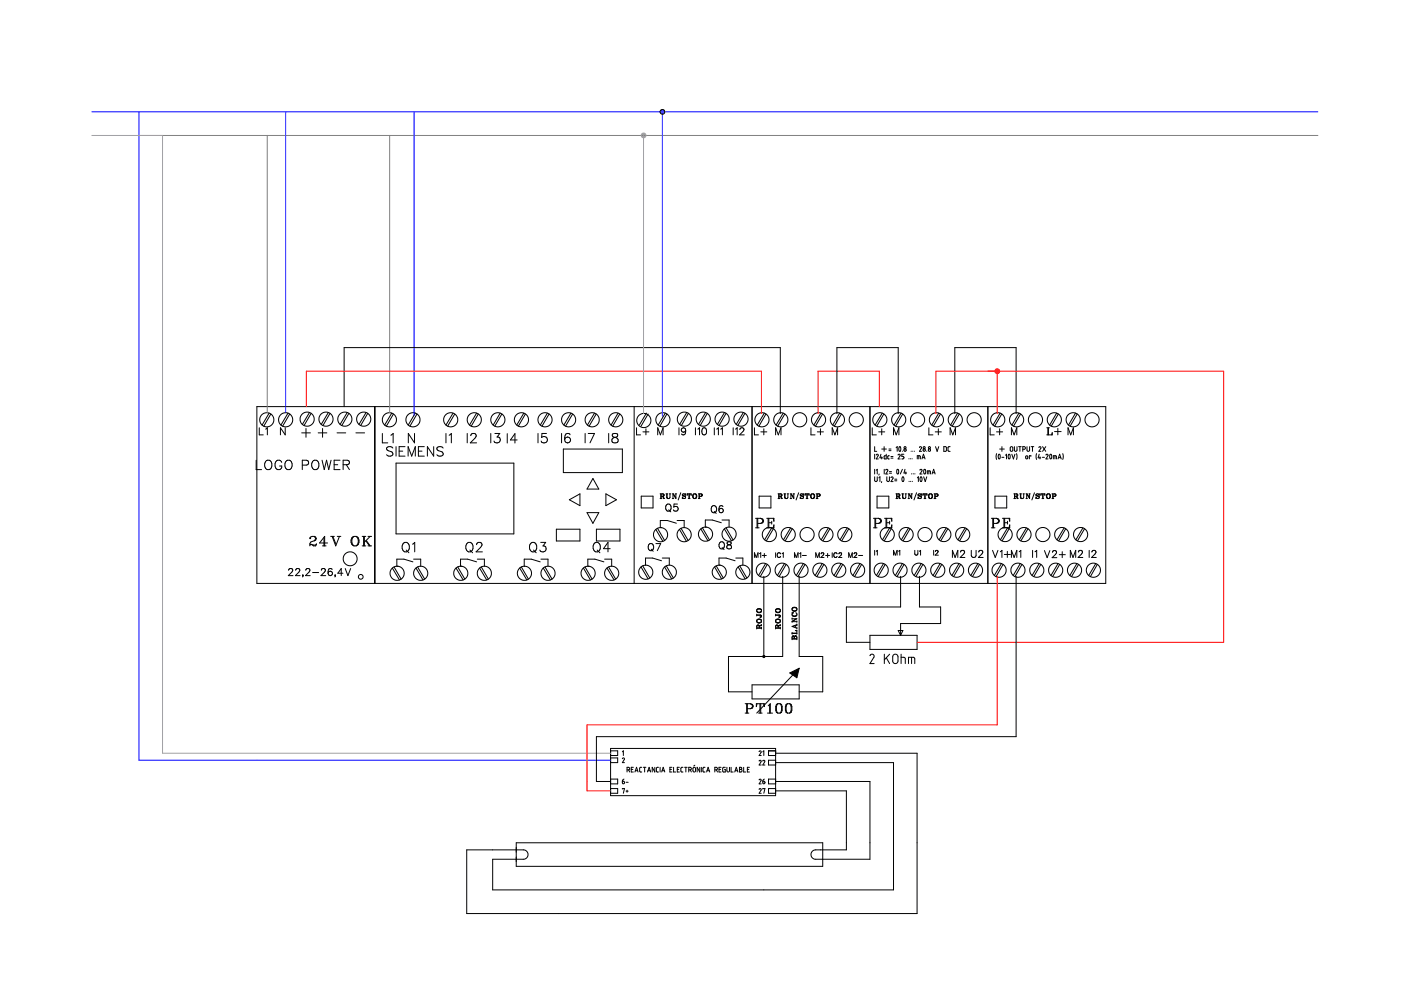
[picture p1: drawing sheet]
<svg xmlns="http://www.w3.org/2000/svg" width="297mm" height="210mm" viewBox="0 0 297 210" stroke-linecap="round" stroke-linejoin="round" font-family="sans-serif">
<circle cx="136.4" cy="28.7" r=".5" fill="#a0a0a4"/>
<circle cx="140.4" cy="23.7" r=".5" fill="#00f"/>
<circle cx="211.4" cy="78.7" r=".5" fill="#f00"/>
<g fill="#000">
<path d="M167.4 142.7l2-1-.4 2z"/>
<circle cx="161.9" cy="139.2" r=".23"/>
</g>
<g fill="none" stroke="#000" stroke-width=".21">
<path d="M54.3 97.6v2h1.2M54.5 86.2h179.9v37.5h-179.9zM55 90.7v1.5h.8M56.3 97.9a.83 .83 0 0 1 1.1-.2 .83 .83 0 0 1 .2 1.1 .76 .76 0 0 1-.7 .8 .76 .76 0 0 1-.8-.8zM56.3 91l.4-.3v1.5M57.1 87.6l-1.5 2.5M57.4 87.8l-1.5 2.6M59.7 98a.73 .73 0 0 0-.8-.4 .73 .73 0 0 0-.6 .7 .83 .83 0 0 0 .3 1.1 .83 .83 0 0 0 1-.1l.1-.5h-.4M60.5 90.7v1.5l-1-1.5v1.5M60.6 97.9a.83 .83 0 0 1 1.1-.2 .83 .83 0 0 1 .2 1.1 .76 .76 0 0 1-.7 .8 .76 .76 0 0 1-.8-.8zM61.1 87.6l-1.5 2.5M61.4 87.8l-1.5 2.6"/>
<path d="M64 91.8h1.8M64.1 98.6h.8a.52 .52 0 0 0 .5-.5 .52 .52 0 0 0-.5-.5h-.8v2M64.9 90.8v1.9M65.6 87.5l-1.5 2.5M66 87.6l-1.5 2.6M66.3 97.9a.83 .83 0 0 1 1.1-.2 .83 .83 0 0 1 .2 1.1 .76 .76 0 0 1-.8 .8 .76 .76 0 0 1-.7-.8zM67.5 91.8h1.8M68.3 97.6l.4 2 .5-2 .5 2 .5-2M68.4 90.8v1.9M69.6 87.5l-1.5 2.5M70 87.6l-1.5 2.6M70.8 98.5h.8"/>
<path d="M71.5 91.8h1.8M72.1 97.6h-1.3v2h1.3M72.7 98.5l1.2-.1 .2-.3-.1-.3-.4-.2h-.9v2M73 86.2v-12.5h92.4v14M73.4 98.5l.7 1.1M73.6 87.5l-1.5 2.5M74 87.6l-1.5 2.6M75.5 91.8h1.8M77.6 87.5l-1.5 2.5M78 87.6l-1.5 2.6M79.5 86.2v37.5M81.1 91.9v2h1.1"/>
<path d="M82.9 92.3l.5-.4v2M83.1 87.6l-1.5 2.5M83.3 95a.75 .75 0 0 0-.7-.3 .75 .75 0 0 0-.6 .5l.1 .3 .8 .3a.47 .47 0 0 1 .4 .3 .47 .47 0 0 1-.2 .5 .89 .89 0 0 1-1.1-.2M83.4 87.8l-1.5 2.6M84 98.2h24.9v15h-24.9zM84 94.7v2M84.6 95.7h.8M85.9 94.7h-1.3v2h1.3M86.5 96.7v-2l.8 2 .8-2v2M87.9 91.9v2l-1.3-2v2M88.1 87.6l-1.5 2.5M88.4 87.8l-1.5 2.6"/>
<path d="M88.7 95.7h.8M90 94.7h-1.3v2h1.3M91.9 94.7v2l-1.3-2v2M94 95a.74 .74 0 0 0-.8-.3 .74 .74 0 0 0-.6 .5l.2 .3 1 .3a.47 .47 0 0 1 0 .8 .88 .88 0 0 1-1.2-.2M94.6 91.9v2M95.2 92.3l.5-.4v2M96.1 87.6l-1.5 2.5M96.4 87.8l-1.5 2.6M99.1 91.9v2M99.8 92.4l.1-.3a.66 .66 0 0 1 .9-.1l.2 .5-1.3 1.4h1.3M101 87.6l-1.5 2.5M101.4 87.8l-1.5 2.6"/>
<path d="M104.1 91.9v2M104.9 91.9h1.1l-.6 .8a.67 .67 0 0 1 .6 .9 .67 .67 0 0 1-1.1 .2l-.2-.3M106 87.6l-1.4 2.5M106.4 87.8l-1.5 2.6M107.5 91.9v2M109.6 93.3h-1.4l1-1.4v2M111.1 87.6l-1.5 2.5M111.4 87.8l-1.5 2.6M114.1 91.9v2M115.9 91.9h-1l-.1 .9a.7 .7 0 0 1 1.1 0 .7 .7 0 0 1-.2 1 .7 .7 0 0 1-1-.3M116.1 87.6l-1.5 2.5M116.4 87.8l-1.5 2.6"/>
<path d="M119.1 91.9v2M119.4 95.2h12.6v5h-12.6zM120.9 92.2a.6 .6 0 0 0-.9-.2l-.2 .3-.1 .9M121.1 87.6l-1.6 2.5M121.4 87.8l-1.5 2.6M124.1 91.9v2M124.7 91.9h1.3l-.9 2M126 87.6l-1.5 2.5M126.4 87.8l-1.5 2.6M129.1 91.9v2M129.9 92a.4 .4 0 0 0 .2 .7 .72 .72 0 0 1 .8 .3 .72 .72 0 0 1 0 .8 .82 .82 0 0 1-1.2-.3 .77 .77 0 0 1 1-.8 .43 .43 0 0 0 .2-.7zM131 87.6l-1.4 2.5"/>
<path d="M131.4 87.8l-1.5 2.6M134.5 86.2v37.5M135 90.7v1.5h.8M136.3 91.6h1.3M136.9 90.9v1.3M137.1 87.6l-1.5 2.5M137.4 87.8l-1.5 2.6M139.4 92.2v-1.5l.6 1.5 .6-1.5v1.5M141.1 87.6l-1.5 2.5M141.4 87.8l-1.5 2.6M144 90.7v1.5M145.4 91.2a.69 .69 0 0 1-.6 1l-.3-.2"/>
<path d="M145.6 87.5l-1.5 2.5M146 87.6l-1.5 2.6M147.4 90.7v1.5M148 91l.3-.3v1.5M149 90.8a.47 .47 0 0 1 .7 .2l.1 .4a.66 .66 0 0 1-.4 .8h-.2a.95 .95 0 0 1-.2-1.4zM149.6 87.5l-1.5 2.5M150 87.6l-1.5 2.6M151.4 90.7v1.5M152 91l.3-.3v1.5M152.8 91l.4-.3v1.5M153.6 87.5l-1.5 2.5M153.9 87.6l-1.4 2.6"/>
<path d="M155.4 90.7v1.5M156 91l.3-.3v1.5M156.9 91.1l.3-.4h.2l.3 .3-.2 .5-.7 .7h1M157.6 87.5l-1.5 2.5M157.9 87.6l-1.5 2.6M159.4 86.2v37.5M160 90.7v1.5h.8M161.3 91.6h1.3M161.9 90.9v1.3M162.1 87.6l-1.6 2.5M162.4 87.8l-1.5 2.6M164.4 92.2v-1.5l.6 1.5 .6-1.5v1.5"/>
<path d="M166.1 87.6l-1.6 2.5M166.4 87.8l-1.5 2.6M171.9 90.7v1.5h.9M173.3 91.6h1.3M173.9 90.9v1.3M174.1 87.6l-1.5 2.5M174.4 87.8l-1.5 2.6M176.4 92.2v-1.5l.6 1.5 .6-1.5v1.5M177.4 87.7v-14h13v14M178 87.6l-1.4 2.5M178.4 87.8l-1.5 2.6M184.4 86.2v37.5"/>
<path d="M184.9 90.7v1.5h.9M185.4 94.7v1h.5M185.4 96.3v1M185.4 99.5v1M185.8 96.5a.22 .22 0 0 1 .3-.2 .22 .22 0 0 1 .1 .3l-.4 .7h.4M185.8 99.7l.2-.2v1M186.3 91.6h1.3M186.8 96.3l-.2 .8h.5M186.9 95.2h1M186.9 90.9v1.3M186.9 96.9v.4M187 87.6l-1.5 2.5"/>
<path d="M187.4 87.8l-1.5 2.6M187.5 94.7v1M187.5 99.5v1M187.8 99.7a.22 .22 0 0 1 .3-.2 .22 .22 0 0 1 .1 .3l-.4 .7h.5M187.9 96.3v1h-.4v-.6l.4-.1M188.5 95.2h.4M188.5 95.5h.4M188.6 96.6l-.4 .2 .1 .5h.3M188.6 100h.4M188.9 97.1h.4M188.9 96.8h.4M189.4 92.2v-1.5l.6 1.5 .6-1.5v1.5"/>
<path d="M190 94.9l.2-.2v1M190.2 99.5l.3 .1v.5a.27 .27 0 0 1 0 .3 .27 .27 0 0 1-.4 0 .27 .27 0 0 1 0-.3zM190.4 96.5a.23 .23 0 0 1 .3-.2 .23 .23 0 0 1 .1 .3l-.4 .7h.5M190.7 94.7l.2 .1 .1 .5a.27 .27 0 0 1-.1 .3 .27 .27 0 0 1-.3 0 .27 .27 0 0 1 0-.4zM191.1 87.6l-1.6 2.5M191.3 95.7h.1M191.3 99.5l-.4 1M191.4 87.8l-1.5 2.6M191.6 96.3h-.4v.5h.2a.28 .28 0 0 1 .2 .2 .28 .28 0 0 1-.2 .3h-.2M191.9 99.5l-.2 .8h.5M192.7 97.2v.1M193.1 97.2v.1"/>
<path d="M193.2 95.7h.1M193.4 97.2v.1M193.5 95.7h.1M193.9 95.7h.1M194.5 97.3v-.7l.6 .1v.6M194.8 96.6v.7M194.9 94.9a.22 .22 0 0 1 .3-.2 .22 .22 0 0 1 .1 .3l-.4 .7h.5M195.1 99.7a.23 .23 0 0 1 .3-.2 .23 .23 0 0 1 .1 .3l-.4 .7h.4M195.5 97.3l.3-1 .3 1M195.6 97h.4M195.9 99.5l.3 .1 .1 .5a.27 .27 0 0 1-.3 .4 .27 .27 0 0 1-.2-.4zM196.5 95.7h.1"/>
<path d="M196.9 90.7v1.5h.9M196.9 99.8v.7M198.3 91.6h1.3M198.4 94.7l.3 1 .3-1M198.9 90.9v1.3M199 87.6l-1.5 2.5M199.4 87.8l-1.5 2.6M200.1 94.7h.4l.2 .2-.2 .8h-.4zM201.4 94.7l-.4 .2v.7l.4 .1M201.4 92.2v-1.5l.6 1.5 .6-1.5v1.5M202.4 87.7v-14h13v14M203 87.6l-1.5 2.5"/>
<path d="M203.4 87.8l-1.5 2.6M209.4 86.2v37.5M209.9 90.7v1.5h.9M211.3 91.6h1.3M211.3 96.2l-.1 .5 .1 .7M211.8 96.4h.2l.1 .4a.24 .24 0 0 1-.1 .4 .24 .24 0 0 1-.3-.2zM211.9 95.2h1M211.9 90.9v1.3M212 87.6l-1.5 2.5M212.4 87.8l-1.5 2.6M212.4 97h.5M212.4 94.7v1"/>
<path d="M213.2 96.5l.2-.2v1M213.8 96.4h.3l.1 .4a.24 .24 0 0 1-.1 .4 .24 .24 0 0 1-.3-.2zM214.2 94.8a.27 .27 0 0 1 .3-.1 .27 .27 0 0 1 .2 .3v.4a.28 .28 0 0 1-.2 .3 .28 .28 0 0 1-.3-.3zM214.4 92.2v-1.5l.6 1.5 .6-1.5v1.5M214.5 96.3l.4 1 .3-1M215.1 94.7v.7a.28 .28 0 0 0 .2 .3 .28 .28 0 0 0 .3-.3v-.7M215.5 96.2v1.2M216 94.7h.5M216 87.6l-1.5 2.5M216.2 94.7v1M216.4 87.8l-1.5 2.6M216.9 95.2h.2a.28 .28 0 0 0 .3-.2 .28 .28 0 0 0-.3-.3h-.2v1"/>
<path d="M217.5 96.7h.3l.1 .4a.22 .22 0 0 1-.2 .2 .22 .22 0 0 1-.2-.2zM217.7 94.7v.7a.28 .28 0 0 0 .3 .3 .28 .28 0 0 0 .3-.3v-.7M218.6 96.8v-.2h-.4v.7M218.6 94.7h.6M218.9 94.7v1M219.8 96.2v1.2M220.3 94.9a.23 .23 0 0 1 .3-.2 .23 .23 0 0 1 .1 .3l-.4 .7h.4M220.3 96.3l-.2 .8h.6M220.5 96.9v.4M221 97h.4M221 94.7l.7 1M221.7 94.7l-.7 1"/>
<path d="M221.8 96.5a.23 .23 0 0 1 .3-.2 .23 .23 0 0 1 .1 .3l-.4 .7h.4M221.9 90.7h.6M221.9 92.2h1.2v-.5l-.1 .5M222.2 90.7v1.5M222.3 90.7v1.5M222.7 96.4h.2l.1 .4a.24 .24 0 0 1-.1 .4 .24 .24 0 0 1-.3-.1zM223.3 97.3v-.7l.6 .1 .1 .6M223.6 91.5h1.4M223.7 96.6v.7M224 87.6l-1.5 2.5M224.3 90.8v1.4M224.3 97.3l.4-1 .3 1"/>
<path d="M224.4 87.8l-1.5 2.6M224.4 97h.5M225.3 96.2l.1 .6-.1 .6M226.4 92.2v-1.5l.6 1.5 .6-1.5v1.5M228 87.6l-1.5 2.5M228.4 87.8l-1.5 2.6M66 115.4l.5 .3h.4l.2-.3M66 115.4l-.3 .2M66 115.4l.5 .2h.4l.2-.2M66.6 113.7l-.8 .2-.1 .3 .1-.2M66.6 114.7l-.8 .3-.1 .7M66.6 113.7l.3 .2 .2 .3-.2 .3-.3 .2"/>
<path d="M66.6 113.7l.3 .5-.3 .5M67.1 115.3v.1M68.4 115.7h.7M68.7 114v1.7M69.4 115.1h-1.6l1-1.4v2M70.1 113.7h.8M70.4 113.7l.8 2 .8-2M70.6 113.7l.6 1.6M71.5 113.7h.8M75.1 115.7h.4M75.1 113.7h.4M75.1 113.7a1.1 1.1 0 0 0-.7 1 1.1 1.1 0 0 0 .7 1"/>
<path d="M75.1 113.7a1.28 1.28 0 0 0 0 2M75.5 113.7a1.11 1.11 0 0 1 .6 1 1.11 1.11 0 0 1-.6 1M75.5 113.7a1.28 1.28 0 0 1 0 2M76.8 115.7h.8M76.8 113.7h.8M77.1 113.7v2M77.3 113.7v2M77.6 114.7l.7 1M77.7 114.7l.8 1M78 115.7h.8M78 113.7h.8M78.5 113.7l-1.2 1.3"/>
<path d="M85.4 115.3a.73 .73 0 0 1 .9-.3 .73 .73 0 0 1 .5 .8 .88 .88 0 0 1-.2 .9 .88 .88 0 0 1-1 .2l-.2-.2a1.28 1.28 0 0 1 0-1.4zM86.1 116.6l.6 .6M87.5 115.4l.4-.4v2M87.5 119.1l-1.9-.5h-1.5v1.5M87.7 118.6h1.5v1.5M99 115.3a.73 .73 0 0 1 .8-.3 .73 .73 0 0 1 .5 .8 .88 .88 0 0 1-.2 .9 .88 .88 0 0 1-1 .2l-.1-.2a1.28 1.28 0 0 1 0-1.4zM99.6 116.6l.6 .6M101 115.5l.1-.3 .3-.2h.4l.4 .4-.3 .7-1 .9h1.4M101 119.1l-1.9-.5h-1.5v1.5M101.2 118.6h1.5v1.5M112.5 115.3a.73 .73 0 0 1 .8-.3 .73 .73 0 0 1 .5 .8v.4a.76 .76 0 0 1-.8 .8 .76 .76 0 0 1-.7-.8zM113.1 116.6l.6 .6"/>
<path d="M114.5 119.1l-1.9-.5h-1.5v1.5M114.6 115h1.1l-.6 .8a.67 .67 0 0 1 .5 1 .67 .67 0 0 1-1.2-.2M114.7 118.6h1.5v1.5M118 112.2h5v2.5h-5zM120.7 106l2.3-1.3v2.5zM124.5 108.7h2.5l-1.3 2.3zM125.7 101.5l1.3 2.2h-2.5zM125.9 115.3a.73 .73 0 0 1 .9-.3 .73 .73 0 0 1 .5 .8 .88 .88 0 0 1-.2 .9 .88 .88 0 0 1-1 .2l-.2-.2a1.28 1.28 0 0 1 0-1.4zM126.4 112.2h5v2.5h-5zM126.6 116.6l.6 .6M128 119.1l-1.9-.5h-1.5v1.5M128.2 118.6h1.5v1.5"/>
<path d="M128.5 104.7l2.2 1.3-2.2 1.2zM129.4 116.3h-1.4l.9-1.3v2M136 105.2h2.5v2.5h-2.5zM136.3 120l1.5 2.6M136.9 119.8h.1M137.6 115.5l.1-.2a.7 .7 0 0 1 .9 .7 .7 .7 0 0 1-.9 .7l-.3-.5zM138.1 116.5l.4 .4M139 112.2l1.5 2.6M139.1 115.3h1l-.7 1.5M139.4 112l1.5 2.6M140 104.7h.5M140 105.7h.3"/>
<path d="M140.1 111.9h.1M140.1 104.7v1M140.2 105.2h.3M140.2 104.7v1M140.3 118.9l-1.9-.6h-1.5v1.5M140.4 118.3h1.5v1.5M140.5 104.7l.3 .2-.3 .3M140.5 104.7l.2 .2-.2 .3M140.5 105.2l.3 .5M140.9 105.6l-.1 .1M141.2 104.7h.4M141.3 120l1.5 2.6"/>
<path d="M141.3 107.1l.1-.1a.7 .7 0 0 1 .9 .6 .7 .7 0 0 1-.9 .7l-.3-.5zM141.4 104.7v.8l.2 .2M141.8 108.1l.4 .4M141.9 104.7h.3M142 104.7v.8l-.4 .2M142.5 104.7h.3l.5 .8M142.5 105.7h.4M142.7 104.7v1M143.2 104.7h.3M143.3 104.7v1l-.5-.8M143.4 110.9l-1.9-.5h-1.5v1.5M143.6 110.4h1.5v1.5"/>
<path d="M143.6 106.9h-.7v.6a.53 .53 0 0 1 .8 0 .53 .53 0 0 1-.1 .8 .53 .53 0 0 1-.8-.2M144.1 112.2l1.4 2.6M144.3 104.5l-.5 1.5M144.4 112l1.5 2.6M144.7 104.9l.7 .4v.2l-.3 .2-.4-.2M144.7 105.4v.3zM145.3 104.9l-.4-.2-.2 .3 .7 .4M145.4 104.7v.3zM145.8 104.7l-.1 .3v-.3h.8v.3v-.3M145.9 105.7h.4M146.1 104.7v1M146.2 104.7v1"/>
<path d="M147.2 104.7h.2M147.2 105.7h.2M147.2 104.7l-.3 .4v.4l.3 .2M147.2 104.7a.63 .63 0 0 0 0 1M147.4 104.7l.3 .4-.1 .4-.2 .2M147.4 104.7l.2 .4-.2 .6M148.1 104.7h.5M148.1 105.7h.3M148.2 104.7v1M148.3 105.2h.3M148.3 104.7v1M148.6 104.7l.3 .2-.3 .3"/>
<path d="M148.6 104.7l.2 .2-.2 .3M148.6 112.1l1.5 2.6M148.9 111.9l1.5 2.6M149.6 111.8h.1M150.9 107.4a.69 .69 0 0 1 1 .1 .69 .69 0 0 1-.1 1l-.2 .1a.73 .73 0 0 1-.8-.3 .73 .73 0 0 1 .1-.9zM151.4 108.4l.4 .5M151.8 120l1.6 2.6M152.5 119.8h.1M152.6 115.1l.1-.1a.74 .74 0 0 1 .9 .5 .74 .74 0 0 1-.4 .9 .78 .78 0 0 1-.7-.5 .78 .78 0 0 1 .1-.8zM152.9 110.8l-1.9-.5h-1.5v1.5M153.1 110.3h1.5v1.5M153.1 116.1l.4 .4"/>
<path d="M153.3 107.4l-.1-.1a.45 .45 0 0 0-.7 .2l-.1 .7M153.6 112.1l1.5 2.6M153.9 111.9l1.5 2.6M154.2 115v.4l.5 .1a.43 .43 0 0 1 .4 .4 .43 .43 0 0 1-.4 .5l-.5-.1-.1-.2a.74 .74 0 0 1 .8-.7l.1-.3a.56 .56 0 0 0-.8-.1zM155.9 118.9l-2-.6h-1.5v1.5M156 118.3h1.5v1.5M156.8 120l1.5 2.6M160 118.2v-1l.3 1 .4-1v1M160.2 109.9h1.1M160.2 111.9h.8M160.5 109.9v2M160.7 109.9v2"/>
<path d="M160.7 111h.6M161 105.2h2.4v2.5h-2.4zM161 117.4l.3-.2v1M161.3 109.9l.4 .2 .2 .3-.2 .4-.4 .2M161.3 109.9l.4 .5-.1 .4-.3 .2M161.6 117.8h.9M162.1 117.3v.9M162.3 119.5l-1.5 2.5M162.6 109.9h1.5v.6l-.2-.6M162.6 111.9h1.5v-.6l-.2 .6M162.7 119.7l-1.5 2.6M162.9 109.9v2"/>
<path d="M163 109.9v2M163 110.8h.6M163.6 111.9l-1.5 2.5M163.6 110.5v.6M164 112.1l-1.5 2.6M164.4 117.2v1M165 104.7h.5M165 105.7h.3M165.1 104.7v1M165.2 105.2h.3M165.2 104.7v1M165.5 105.2l.3 .5"/>
<path d="M165.5 104.7l.3 .2-.3 .3M165.5 104.7l.2 .2-.2 .3M165.5 117.4a.37 .37 0 0 0-.4-.2 .37 .37 0 0 0-.3 .4v.2a.37 .37 0 0 0 .3 .4 .37 .37 0 0 0 .4-.2M165.8 117.4l.3-.2v1M165.9 105.6l-.1 .1M166.2 104.7h.4M166.3 119.5l-1.5 2.5M166.3 104.7v.8l.3 .2M166.4 104.7v.8l.2 .2M166.7 119.7l-1.5 2.6M166.9 104.7h.3M167 104.7v.8l-.4 .2"/>
<path d="M167.5 104.7h.3l.5 .8M167.5 105.7h.4M167.6 111.9l-1.5 2.5M167.7 104.7v1M168 112.1l-1.5 2.6M168.1 104.7h.4M168.3 104.7v1l-.5-.8M168.4 118.2v-1l.4 1 .4-1v1M169.3 104.5l-.5 1.5M169.5 117.4l.3-.2v1M169.7 104.9l.6 .4v.2l-.2 .2-.4-.2M169.7 105.4v.3z"/>
<path d="M170.1 117.8h.9M170.3 104.9l-.4-.2-.2 .3 .6 .4M170.3 119.5l-1.5 2.5M170.3 104.7v.3zM170.7 119.7l-1.5 2.6M170.8 104.7l-.1 .3v-.3h.8v.3l-.1-.3M170.9 105.7h.4M171.1 104.7v1M171.2 104.7v1M172.2 104.7h.2M172.2 105.7h.2M172.2 104.7l-.3 .4v.4l.3 .2"/>
<path d="M172.2 104.7a.63 .63 0 0 0 0 1M172.4 104.7l.3 .4-.1 .4-.2 .2M172.4 104.7a.63 .63 0 0 1 0 1M173 118.2v-1l.3 1 .4-1v1M173 104.7h.6M173 105.7h.4M173.2 104.7v1M173.3 105.2h.3M173.3 104.7v1M173.6 104.7l.3 .2-.1 .3h-.2M173.6 104.7l.2 .2-.2 .3M174.1 117.4l.1-.2h.3l.2 .3-.7 .7h.7"/>
<path d="M174.3 119.5l-1.5 2.5M174.7 119.7l-1.5 2.6M175 117.8h.9M175.5 117.3v.9M175.6 111.9l-1.5 2.5M176 112.1l-1.5 2.6M176.4 117.2v1M177.5 117.4a.36 .36 0 0 0-.4-.2 .36 .36 0 0 0-.3 .4v.2a.36 .36 0 0 0 .3 .4 .36 .36 0 0 0 .4-.2M177.9 117.4l.2-.2 .3 .2-.6 .8h.7M178.3 119.5l-1.5 2.5M178.7 119.7l-1.5 2.6M179.6 111.9l-1.5 2.5"/>
<path d="M179.9 118.2v-1l.4 1 .4-1v1M180 112.1l-1.5 2.6M181.1 117.4l.2-.2 .4 .2-.7 .8h.7M182 117.8h.9M182.3 119.5l-1.5 2.5M182.7 119.7l-1.5 2.6M185.2 109.9h1.1M185.2 111.9h.7M185.4 101.1v.7a.28 .28 0 0 0 .3 .3 .28 .28 0 0 0 .3-.3v-.7M185.4 116.7v1M185.5 109.9v2M185.7 111h.6"/>
<path d="M185.7 109.9v2M185.8 116.9l.2-.2v1M185.9 105.2h2.5v2.5h-2.5zM186.3 109.9l.4 .2 .2 .3-.2 .4-.4 .2M186.3 109.9l.4 .5-.1 .4-.3 .2M186.3 101.3l.3-.2v1M186.4 100.5l-.1 .2M186.9 102.1v.2M187.3 119.5l-1.5 2.5M187.5 109.9h1.6v.6l-.2-.6M187.5 111.9h1.6v-.6l-.2 .6M187.7 119.7l-1.5 2.6"/>
<path d="M187.9 109.9v2M188 110.8h.6M188 109.9v2M188 101.1v.7a.28 .28 0 0 0 .3 .3 .28 .28 0 0 0 .3-.3v-.7M188.6 100.3h.4M188.6 111.9l-1.5 2.5M188.6 110.5v.6M188.9 101.2a.23 .23 0 0 1 .3-.1 .23 .23 0 0 1 .1 .3l-.4 .7h.5M188.9 101.2v.1M189 112.1l-1.5 2.6M189.4 117.7v-1l.4 1 .4-1v1M189.7 101.9h.4"/>
<path d="M189.7 101.6h.4M189.9 104.7h.6M189.9 105.7h.4M190.1 104.7v1M190.2 105.2h.3M190.2 104.7v1M190.5 105.2l.3 .5M190.5 104.7l.3 .2-.3 .3M190.5 104.7l.2 .2-.2 .3M190.5 116.9l.3-.2v1M190.9 105.6l-.1 .1M191.2 104.7h.4"/>
<path d="M191.3 101.2h.3l.1 .5a.27 .27 0 0 1-.3 .4 .27 .27 0 0 1-.2-.4zM191.3 119.5l-1.5 2.5M191.3 104.7v.8l.3 .2M191.4 104.7v.8l.2 .2M191.7 119.7l-1.5 2.6M191.9 104.7h.3M192 104.7v.8l-.4 .2M192 100.1v.4M192.5 104.7h.3l.5 .8M192.5 105.7h.3M192.6 111.9l-1.5 2.5M192.7 104.7v1"/>
<path d="M192.7 102v.1M193 112.1l-1.5 2.6M193.1 102v.1M193.1 104.7h.4M193.3 104.7v1l-.5-.8M193.3 100.4v.1M193.4 102v.1M193.6 100.4v.1M194 116.7v.7l.2 .3 .4-.1v-.9M194 100.4v.1M194.3 104.5l-.5 1.5M194.5 101.3l.2-.2v1"/>
<path d="M194.6 104.9l.7 .4v.2l-.2 .2-.4-.2M194.6 105.4v.3zM194.9 116.9l.3-.2v1M195.2 101.2h.2l.1 .5a.27 .27 0 0 1-.2 .4 .27 .27 0 0 1-.2-.4zM195.3 104.9l-.4-.2-.3 .3 .7 .4M195.3 119.5l-1.5 2.5M195.3 104.7v.3zM195.7 119.7l-1.5 2.6M195.8 104.7l-.1 .3v-.3h.8v.3l-.1-.3M195.8 101.1l.4 1 .3-1M195.9 105.7h.4M196.1 104.7v1"/>
<path d="M196.2 104.7v1M196.6 100.5v-.7l.6 .1 .1 .6M197.2 104.7h.2M197.2 105.7h.2M197.2 104.7l-.3 .4v.4l.3 .2M197.2 104.7a.63 .63 0 0 0 0 1M197.4 104.7l.3 .4-.1 .4-.2 .2M197.4 104.7a.63 .63 0 0 1 0 1M197.6 100.5l.4-1 .3 1M197.7 100.2h.5M198 116.7v1M198 104.7h.6"/>
<path d="M198 105.7h.4M198.2 104.7v1M198.3 105.2h.3M198.3 104.7v1M198.3 116.9l.2-.2 .4 .2-.6 .8h.6M198.6 104.7l.3 .2-.1 .3h-.2M198.6 104.7l.2 .2-.2 .3M199.3 119.5l-1.5 2.5M199.7 119.7l-1.5 2.6M200.6 111.9l-1.5 2.5M201 112.1l-1.5 2.6M201.9 118.2v-1.5l.6 1.5 .6-1.5v1.5"/>
<path d="M203.3 119.5l-1.5 2.5M203.6 117.1l.2-.3 .4-.1 .2 .1 .1 .3-.9 1.1h1M203.7 119.7l-1.5 2.6M204.6 111.9l-1.5 2.5M205 112.1l-1.5 2.6M205.9 116.7v1.1l.5 .4a.47 .47 0 0 0 .5-.4v-1.1M207.3 119.5l-1.5 2.5M207.5 117.1l.1-.3 .5-.1 .3 .4-1 1.1h1M207.7 119.7l-1.5 2.6M210.2 109.9h1.1M210.2 111.9h.7M210.4 116.7l.6 1.5 .6-1.5"/>
<path d="M210.5 109.9v2M210.7 111h.6M210.7 109.9v2M210.9 105.2h2.5v2.5h-2.5zM211.3 109.9l.4 .2 .2 .3-.2 .4-.4 .2M211.3 109.9l.4 .5-.1 .4-.3 .2M212.1 117l.3-.3v1.5M212.3 119.5l-1.5 2.5M212.5 109.9h1.6v.6l-.2-.6M212.5 111.9h1.6v-.6l-.2 .6M212.7 119.7l-1.5 2.6M212.9 109.9v2"/>
<path d="M212.9 117.6h1.3M213 110.8h.6M213 109.9v2M213.6 116.9v1.3M213.6 111.9l-1.5 2.5M213.6 110.5v.6M214 112.1l-1.5 2.6M214.4 118.2v-1.5l.6 1.5 .6-1.5v1.5M214.9 104.7h.6M214.9 105.7h.4M215.1 104.7v1M215.2 105.2h.3"/>
<path d="M215.2 104.7v1M215.5 105.2l.3 .5M215.5 104.7l.3 .2-.3 .3M215.5 104.7l.2 .2-.2 .3M215.9 105.6l-.1 .1M216.1 117l.3-.3v1.5M216.2 104.7h.4M216.3 119.5l-1.5 2.5M216.3 104.7v.8l.3 .2M216.4 104.7v.8l.2 .2M216.7 119.7l-1.5 2.6M216.9 104.7h.3"/>
<path d="M217 104.7v.8l-.4 .2M217.5 104.7h.3l.5 .8M217.5 105.7h.3M217.6 111.9l-1.5 2.5M217.7 104.7v1M218 112.1l-1.5 2.6M218.1 104.7h.3M218.3 104.7v1l-.5-.8M218.9 116.7v1.5M219.3 104.5l-.5 1.5M219.4 117l.4-.3v1.5M219.6 104.9l.7 .4v.2l-.2 .2-.4-.2"/>
<path d="M219.6 105.4v.3zM220.3 104.9l-.4-.2-.3 .3 .7 .4M220.3 119.5l-1.5 2.5M220.3 104.7v.3zM220.7 119.7l-1.5 2.6M220.7 104.7v.3v-.3h.8v.3l-.1-.3M220.9 105.7h.4M221.1 104.7v1M221.4 116.7l.6 1.5 .6-1.5M222.2 104.7h.2M222.2 105.7h.2M222.2 104.7l-.3 .4v.4l.3 .2"/>
<path d="M222.2 104.7a.63 .63 0 0 0 0 1M222.4 104.7l.3 .4-.1 .4-.2 .2M222.4 104.7a.63 .63 0 0 1 0 1M223 104.7h.6M223 105.7h.4M223.2 117.1l.1-.3 .4-.1 .3 .5-.9 1h1M223.2 104.7v1M223.3 105.2h.3M223.3 104.7v1M223.6 104.7l.3 .2-.1 .3h-.2M223.6 104.7l.2 .2-.2 .3M224.3 119.5l-1.5 2.5"/>
<path d="M224.6 117.6h1.3M224.7 119.7l-1.5 2.6M225.2 117v1.2M225.6 111.9l-1.5 2.5M226 112.1l-1.5 2.6M226.9 118.2v-1.5l.6 1.5 .6-1.5v1.5M228.3 119.5l-1.5 2.5M228.6 117.1l.2-.3 .4-.1 .3 .4-.9 1.1h1M228.7 119.7l-1.5 2.6M229.6 111.9l-1.5 2.5M230 112.1l-1.5 2.6M230.9 116.7v1.5"/>
<path d="M231.5 117.1l.1-.3 .5-.1 .3 .4-1 1.1h1M232.3 119.5l-1.5 2.5M232.7 119.7l-1.5 2.6M61.2 120.9l.3-.4 .4 .1 .2 .2-.3 .5-.7 .7h1M62.7 120.9l.3-.4 .4 .1 .2 .2-.2 .5-.8 .7h1M64.1 122h.2zM64.3 122l-.2 .3M64.8 120.9l.3-.4 .5 .1 .1 .2-.2 .5-.7 .7h1M66.3 121.4h1.3M68.1 120.9l.3-.4h.3l.3 .3-.2 .5-.7 .7h1M70.4 120.8l-.1-.2a.48 .48 0 0 0-.7 .2v.7M71 122h.1z"/>
<path d="M71.1 122l-.1 .3M72.7 121.5h-1.1l.7-1v1.5M73.2 120.5l.6 1.5 .5-1.5M83.2 120.4l1.5 2.6M83.5 120.2l1.5 2.6M84.2 120.1h.1M88.2 120.4l1.5 2.6M88.5 120.2l1.5 2.6M96.7 120.4l1.5 2.6M97 120.2l1.6 2.6M97.7 120.1h.1M101.7 120.4l1.5 2.6"/>
<path d="M102 120.2l1.5 2.6M110.2 120.4l1.5 2.6M110.5 120.2l1.5 2.6M111.2 120.1h.1M115.2 120.4l1.5 2.6M115.5 120.2l1.6 2.6M123.7 120.4l1.5 2.6M124 120.2l1.5 2.6M124.7 120.1h.1M128.7 120.4l1.5 2.6M129 120.2l1.5 2.6M135.9 120.2l1.5 2.5"/>
<path d="M140.9 120.2l1.5 2.5M151.5 120.2l1.5 2.5M156.5 120.2l1.5 2.5M160.4 130.4h.8l.2 .2M160.4 133.2h1M160.4 133.1h1M160.4 132.8l.3-.3 .3 .3M160.4 132.8l.3-.2 .3 .2M160.4 131.8l.4 .3 .5-.1 .1-.2M160.4 131.6l.4-.3h.5l.1 .3M160.4 131.8a.63 .63 0 0 0 1 0M160.4 131.6a.63 .63 0 0 1 1 0"/>
<path d="M160.4 130.5h.8l.2 .1M160.4 129.6l.4 .3 .5-.1 .1-.2M160.4 129.3l.4-.2h.5l.1 .2M160.4 129.6a.63 .63 0 0 0 1 0M160.4 129.3a.63 .63 0 0 1 1 0M160.4 129.3v.3M160.4 130.2v.4M160.4 131.6v.2M160.4 132.8v.5M161 132.8v.3M161.4 132.4v.1M161.4 129.3v.3"/>
<path d="M161.4 130.6v.2h-.3h.2M161.4 131.6v.2M161.4 132.5l-.4 .3M161.4 133v.3M161.9 122.2v17M164.4 129.3v.3M164.4 130.2v.4M164.4 131.6v.2M164.4 132.8v.5M164.4 133.2h1M164.4 133.1h1M164.4 132.8l.3-.3 .3 .3"/>
<path d="M164.4 132.8l.3-.2 .3 .2M164.4 131.8l.4 .3 .5-.1 .1-.2M164.4 131.6l.4-.3h.5l.1 .3M164.4 131.8a.63 .63 0 0 0 1 0M164.4 131.6a.63 .63 0 0 1 1 0M164.4 130.5h.8l.2 .1M164.4 130.4h.8l.2 .2M164.4 129.6l.4 .3 .5-.1 .1-.2M164.4 129.3l.4-.2h.5l.1 .2M164.4 129.6a.63 .63 0 0 0 1 0M164.4 129.3a.63 .63 0 0 1 1 0M165 132.8v.3"/>
<path d="M165.4 132.4v.1M165.4 129.3v.3M165.4 130.6v.2h-.3h.2M165.4 131.6v.2M165.4 132.5l-.4 .3M165.4 133v.3M165.9 122.2v17h-11.4v7.5h4.9M167.9 129.9h.4zM167.9 129.1l.4-.3h.5l.2 .3M167.9 129.1v.2M167.9 131v.3M167.9 134.1v.4"/>
<path d="M167.9 135.1v.5M167.9 135.5h1.1M167.9 135.4h1.1M167.9 135.1l.3-.3 .2 .3M167.9 135.1l.3-.2 .2 .2M167.9 134.3h1.1M167.9 134.2h1.1M167.9 131.8h1.1M167.9 131.2h1.1l-.9 .5M167.9 130.4l.4 .3 .5-.1 .2-.2M167.9 130.4a.66 .66 0 0 0 1.1 0M167.9 129.3l.4 .3 .5-.1 .2-.2"/>
<path d="M167.9 129.3a.66 .66 0 0 0 1.1 0M167.9 129.1a.66 .66 0 0 1 1.1 0M168 130l-.1 .4M168.4 135.1l.2-.2 .4 .2M168.4 135.1l.2-.3 .4 .3M168.4 135.1v.3M168.6 132.7v.4M168.7 129.9l.3 .5M168.8 131.2l-.9 .5v.3M169 133.8l-.4-.1h.4v.8M169 129.1v.2M169 131.6v.4"/>
<path d="M169 132.3v.4M169 133v.4M169 135.1v.5M169 132.4l-1.1 .4 1.1 .4M169 132.5l-.8 .3M169.4 122.2v17h5v7.5h-5M184.4 139l.2-.2 .4-.1 .3 .4-.9 1.6h.9M184.4 134.7h10v3h-10zM187.5 138.7v2M187.9 139.5l.7 1.2M188.6 138.7l-1.1 1.2M189.4 138.9l.5-.2 .5 .3v1.2l-.4 .5h-.4l-.3-.4z"/>
<path d="M190.4 133.7h1l-.5 1zM190.9 122.2v6.5h-11.4v7.5h4.9M191.1 139.4l.8 .1v1.2M191.1 138.7v2M193.3 139.4v1.3M194.9 122.2v6.5h4.5v3.5h-8.5v2.5M215.4 122.2v34h-89v9.5h3.1M129.5 159.2h1.5v1h-1.5M129.5 158.7h34.9v10h-34.9zM132 159.4l.2-.2v1M158 149.2h1.1M158 151.2h.8"/>
<path d="M158.3 149.2v2M158.5 149.2v2M158.5 150.3h.6M159.1 149.2l.4 .2 .2 .2-.2 .5-.4 .2M159.1 149.2l.3 .2 .1 .2-.1 .5-.3 .2M159.4 145.2h10v3h-10zM160.5 149.2l-.1 .6v-.6h1.7v.6l-.2-.6M160.8 151.2h.8M161 159.4a.22 .22 0 0 1 .3-.2 .22 .22 0 0 1 .1 .3l-.4 .7h.4M161.1 149.2v2M161.3 149.2v2M161.7 159.4l.2-.2v1"/>
<path d="M162.7 151.2h1.1M162.9 149.6l.4-.4v2M163.2 149.4v1.8M164.4 159.7h30v34h-95.4v-13.5h12.1l.7 .4 .2 .4-.1 .6-.3 .4-.5 .2h-6.6v6.5h84.9v-27h-25M164.4 159.2h-1.5v1h1.5M164.9 149.2h.5M164.9 151.2h.5M164.9 149.2l-.3 .2-.1 .4 .1 1.2 .3 .2M164.9 149.2a1.54 1.54 0 0 0 0 2M165.4 149.2a1.54 1.54 0 0 1 0 2M165.4 149.2l.3 .2 .1 .4-.1 1.2-.3 .2M167 149.2h.4"/>
<path d="M167 151.2h.4M167 149.2a1.37 1.37 0 0 0-.3 1.8l.3 .2M167 149.2a1.62 1.62 0 0 0 0 2M167.4 149.2l.3 .2 .2 .4-.2 1.2-.3 .2M167.4 149.2a1.54 1.54 0 0 1 0 2M167.4 142.7l2-1-.4 2zM169.4 141.7l-9 9.5M192.6 140.7v-1.3l1.3 .1 .1 1.2M109.5 178.7h64.9v5h-64.9zM129.5 160.7h1.5v1h-1.5M129.5 165.2h1.5v1h-1.5M129.5 167.2h1.5v1h-1.5"/>
<path d="M132 160.9a.23 .23 0 0 1 .2-.2 .23 .23 0 0 1 .2 .3l-.4 .7h.4M132 165.6h.2a.28 .28 0 0 1 .2 .3 .28 .28 0 0 1-.3 .3l-.1-.2zM132 167.3l.4-.1-.2 1M132.3 165.2l-.3 .4M132.7 165.9h.5M132.7 167.7h.5M132.9 163.2h.3a.28 .28 0 0 0 .3-.2 .28 .28 0 0 0-.3-.3h-.3v1M132.9 167.5v.5M133.3 163.2l.2 .5M133.8 163.1h.4M134.3 162.7h-.5v1h.5M134.6 163.7l.4-1 .3 1"/>
<path d="M134.7 163.4h.5M136.1 162.7l-.5 .2 .1 .7 .4 .1M136.4 162.7h.5M136.7 162.7v1M137.3 163.7l.3-1 .3 1M137.4 163.4h.5M138.8 162.7v1l-.5-1v1M139.6 162.7l-.4 .2v.7l.4 .1M140 162.7v1M140.3 163.7l.3-1 .3 1M140.4 163.4h.5M142 163.1h.4"/>
<path d="M142.5 162.7h-.5v1h.5M142.8 162.7v1h.5M143.6 163.1h.3M144 162.7h-.4v1h.4M144.8 162.7h-.3l-.1 .2v.7l.4 .1M145.1 162.7h.6M145.4 162.7v1M146 163.2h.3a.28 .28 0 0 0 .3-.2 .28 .28 0 0 0-.3-.3h-.3v1M146.4 163.2l.2 .5M147 162.8a.27 .27 0 0 1 .3-.1 .27 .27 0 0 1 .2 .3v.4a.28 .28 0 0 1-.3 .3 .28 .28 0 0 1-.3-.3zM147.3 162.2l-.2 .2M148.4 162.7v1l-.6-1v1"/>
<path d="M148.7 162.7v1M149.5 162.7l-.5 .2 .1 .7 .4 .1M149.8 163.7l.3-1 .4 1M149.9 163.4h.5M151.6 163.2h.2a.28 .28 0 0 0 .3-.2 .28 .28 0 0 0-.3-.3h-.2v1M151.9 163.2l.2 .5M152.4 163.1h.4M152.9 162.7h-.5v1h.5M153.8 162.7l-.6 .2 .1 .8h.5v-.6h-.2M154.1 162.7v.7a.28 .28 0 0 0 .3 .3 .28 .28 0 0 0 .3-.3v-.7M155 162.7v1h.4M155.8 163.7l.3-1 .3 1"/>
<path d="M155.9 163.4h.5M156.8 162.7h.3a.22 .22 0 0 1 .2 .2 .22 .22 0 0 1-.2 .2 .28 .28 0 0 1 .2 .3 .28 .28 0 0 1-.2 .3h-.3zM156.8 163.1h.3M157.7 162.7v1h.4M158.5 163.1h.3M158.9 162.7h-.4v1h.4M161 161.4a.22 .22 0 0 1 .3-.2 .22 .22 0 0 1 .1 .3l-.4 .7h.4M161 165.4a.22 .22 0 0 1 .3-.2 .22 .22 0 0 1 .1 .3l-.4 .7h.4M161 167.4a.22 .22 0 0 1 .3-.2 .22 .22 0 0 1 .1 .3l-.4 .7h.4M161.7 161.4a.22 .22 0 0 1 .3-.2 .22 .22 0 0 1 .1 .3l-.4 .7h.5M161.7 165.6h.2a.27 .27 0 0 1 .3 .4 .27 .27 0 0 1-.4 .1zM161.7 167.3l.5-.1-.3 1"/>
<path d="M162.1 165.2l-.4 .4M164.4 165.7h20v16.5h-11.6l-.6-.3-.2-.4 .1-.8 .6-.5h6.8v-12.5h-15.1M164.4 161.2h-1.5v1h1.5M164.4 165.2h-1.5v1h1.5M164.4 167.2h-1.5v1h1.5"/>
<circle cx="140.5" cy="23.7" r=".5"/>
<circle cx="56.6" cy="89" r="1.5"/>
<circle cx="60.6" cy="89" r="1.5"/>
<circle cx="65.1" cy="88.9" r="1.5"/>
<circle cx="69.1" cy="88.9" r="1.5"/>
<circle cx="73.1" cy="88.9" r="1.5"/>
<circle cx="77.1" cy="88.9" r="1.5"/>
<circle cx="82.5" cy="89" r="1.5"/>
<circle cx="87.6" cy="89" r="1.5"/>
<circle cx="95.5" cy="89" r="1.5"/>
<circle cx="100.6" cy="89" r="1.5"/>
<circle cx="105.6" cy="89" r="1.5"/>
<circle cx="110.6" cy="89" r="1.5"/>
<circle cx="115.5" cy="89" r="1.5"/>
<circle cx="120.3" cy="93.3" r=".62"/>
<circle cx="120.5" cy="89" r="1.5"/>
<circle cx="125.5" cy="89" r="1.5"/>
<circle cx="130.6" cy="89" r="1.5"/>
<circle cx="136.5" cy="89.2" r="1.5"/>
<circle cx="140.5" cy="89" r="1.5"/>
<circle cx="144.9" cy="91.2" r=".47"/>
<circle cx="145.1" cy="88.9" r="1.5"/>
<circle cx="149.1" cy="88.9" r="1.5"/>
<circle cx="153.1" cy="88.9" r="1.5"/>
<circle cx="157.1" cy="88.9" r="1.5"/>
<circle cx="161.5" cy="89" r="1.5"/>
<circle cx="165.5" cy="89" r="1.5"/>
<circle cx="169.5" cy="89" r="1.5"/>
<circle cx="173.5" cy="89" r="1.5"/>
<circle cx="177.5" cy="89" r="1.5"/>
<circle cx="181.5" cy="89" r="1.5"/>
<circle cx="186.5" cy="89" r="1.5"/>
<circle cx="190.5" cy="89" r="1.5"/>
<circle cx="191.9" cy="95.4" r=".25"/>
<circle cx="191.9" cy="94.9" r=".22"/>
<circle cx="194.5" cy="89" r="1.5"/>
<circle cx="195.9" cy="95.4" r=".26"/>
<circle cx="195.9" cy="94.9" r=".22"/>
<circle cx="197" cy="95.4" r=".25"/>
<circle cx="197.1" cy="94.9" r=".22"/>
<circle cx="198.5" cy="89" r="1.5"/>
<circle cx="202.5" cy="89" r="1.5"/>
<circle cx="206.5" cy="89" r="1.5"/>
<circle cx="211.5" cy="89" r="1.5"/>
<circle cx="215.5" cy="89" r="1.5"/>
<circle cx="219.5" cy="89" r="1.5"/>
<circle cx="223.5" cy="89" r="1.5"/>
<circle cx="227.5" cy="89" r="1.5"/>
<circle cx="231.5" cy="89" r="1.5"/>
<circle cx="74.2" cy="118.5" r="1.48"/>
<circle cx="140.1" cy="113.4" r="1.5"/>
<circle cx="145.1" cy="113.4" r="1.5"/>
<circle cx="149.6" cy="113.2" r="1.5"/>
<circle cx="152.9" cy="108.3" r=".47"/>
<circle cx="154.6" cy="113.2" r="1.5"/>
<circle cx="163.1" cy="113.3" r="1.5"/>
<circle cx="167.1" cy="113.3" r="1.5"/>
<circle cx="171.1" cy="113.3" r="1.5"/>
<circle cx="175.1" cy="113.3" r="1.5"/>
<circle cx="179.1" cy="113.3" r="1.5"/>
<circle cx="188.1" cy="113.3" r="1.5"/>
<circle cx="192.1" cy="113.3" r="1.5"/>
<circle cx="196.1" cy="113.3" r="1.5"/>
<circle cx="200.1" cy="113.3" r="1.5"/>
<circle cx="204.1" cy="113.3" r="1.5"/>
<circle cx="213.1" cy="113.3" r="1.5"/>
<circle cx="217.1" cy="113.3" r="1.5"/>
<circle cx="221.1" cy="113.3" r="1.5"/>
<circle cx="225.1" cy="113.3" r="1.5"/>
<circle cx="229.1" cy="113.3" r="1.5"/>
<circle cx="70" cy="121.6" r=".47"/>
<circle cx="76.5" cy="122.3" r=".5"/>
<circle cx="84.2" cy="121.6" r="1.5"/>
<circle cx="89.2" cy="121.6" r="1.5"/>
<circle cx="97.7" cy="121.6" r="1.5"/>
<circle cx="102.7" cy="121.6" r="1.5"/>
<circle cx="111.2" cy="121.6" r="1.5"/>
<circle cx="116.2" cy="121.6" r="1.5"/>
<circle cx="124.7" cy="121.6" r="1.5"/>
<circle cx="129.7" cy="121.6" r="1.5"/>
<circle cx="136.9" cy="121.3" r="1.5"/>
<circle cx="141.9" cy="121.3" r="1.5"/>
<circle cx="152.5" cy="121.3" r="1.5"/>
<circle cx="157.5" cy="121.3" r="1.5"/>
<circle cx="161.8" cy="120.9" r="1.5"/>
<circle cx="161.9" cy="139.2" r=".24"/>
<circle cx="165.8" cy="120.9" r="1.5"/>
<circle cx="169.8" cy="120.9" r="1.5"/>
<circle cx="173.8" cy="120.9" r="1.5"/>
<circle cx="177.8" cy="120.9" r="1.5"/>
<circle cx="181.8" cy="120.9" r="1.5"/>
<circle cx="186.8" cy="120.9" r="1.5"/>
<circle cx="190.8" cy="120.9" r="1.5"/>
<circle cx="194.8" cy="120.9" r="1.5"/>
<circle cx="198.8" cy="120.9" r="1.5"/>
<circle cx="202.8" cy="120.9" r="1.5"/>
<circle cx="206.8" cy="120.9" r="1.5"/>
<circle cx="211.8" cy="120.9" r="1.5"/>
<circle cx="215.8" cy="120.9" r="1.5"/>
<circle cx="219.8" cy="120.9" r="1.5"/>
<circle cx="223.8" cy="120.9" r="1.5"/>
<circle cx="227.8" cy="120.9" r="1.5"/>
<circle cx="231.8" cy="120.9" r="1.5"/>
</g>
<g fill="none" stroke="#f00" stroke-width=".21">
<path d="M211.4 78.7v9M65 86.2v-7.5h96.4v9M186.4 86.2v-7.5h-13v9M198.4 87.7v-9h61v57.5h-65M211.4 122.2v31.5h-86.9v14h5"/>
<circle cx="211.4" cy="78.7" r=".5"/>
</g>
<path d="M19.5 23.7h259.9M29.5 23.7v137.5h100M60.6 23.7v63.8M87.8 23.7v64.3M140.4 23.7v64.5" fill="none" stroke="#00f" stroke-width=".21"/>
<path d="M29.5 28.7h249.9M56.7 28.7v58.8M82.6 28.7v58.8" fill="none" stroke="#808080" stroke-width=".21"/>
<g fill="none" stroke="#a0a0a4" stroke-width=".21">
<path d="M19.5 28.7h15v131h95M136.4 28.7v59"/>
<circle cx="136.4" cy="28.7" r=".5"/>
</g>
</svg>
